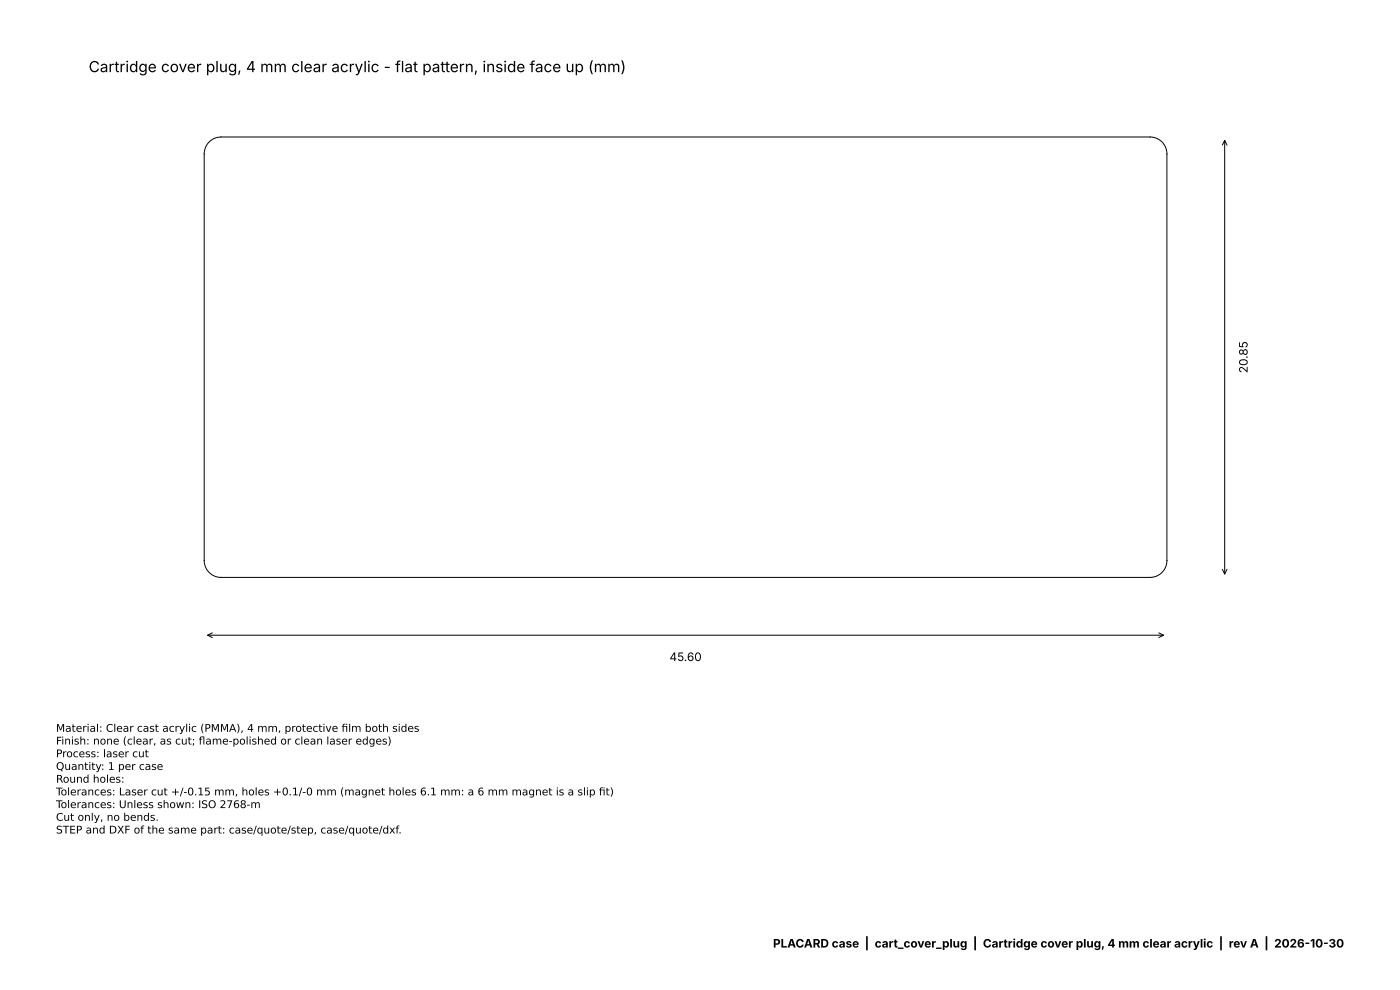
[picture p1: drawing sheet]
<svg xmlns="http://www.w3.org/2000/svg" width="420mm" height="297mm" viewBox="0 0 420 297" stroke-linecap="round" stroke-linejoin="round" font-family="sans-serif">
<defs><g id="words">
<text font-size="4.6" x="26.6" y="21.6">Cartridge cover plug, 4 mm clear acrylic - flat pattern, inside face up (mm)</text>
<g font-size="3.5">
<text x="374.4" y="111.9" transform="rotate(-90 374.4 111.9)">20.85</text>
<text x="200.9" y="198.3">45.60</text>
<text x="232" y="284.2">PLACARD case | cart_cover_plug | Cartridge cover plug, 4 mm clear acrylic | rev A | 2026-10-30</text>
</g>
<g font-size="3.2">
<text x="16.8" y="219.5">Material: Clear cast acrylic (PMMA), 4 mm, protective flm both sides</text>
<text x="102.5" y="219.5">i</text>
<text x="16.8" y="223.3">Finish: none (clear, as cut; fame-polished or clean laser edges)</text>
<text x="16.8" y="227.1">Process: laser cut</text>
<text x="59.6" y="223.3">l</text>
<text x="16.8" y="230.9">Quantity: 1 per case</text>
<text x="16.8" y="234.7">Round holes:</text>
<text x="16.8" y="238.6">Tolerances: Laser cut +/-0.15 mm, holes +0.1/-0 mm (magnet holes 6.1 mm: a 6 mm magnet is a slip ft)</text>
<text x="179.7" y="238.6">i</text>
<text x="16.8" y="242.4">Tolerances: Unless shown: ISO 2768-m</text>
<text x="16.8" y="246.2">Cut only, no bends.</text>
<text x="16.8" y="250">STEP and DXF of the same part: case/quote/step, case/quote/dxf.</text>
</g>
</g></defs>
<path d="M62.8 42.6l1.6-1.1 1.9-.4h278.8a5.1 5.1 0 0 1 5.1 5.1v121.9a5.1 5.1 0 0 1-5.1 5.1h-278.8a5.1 5.1 0 0 1-5-5.1v-121.9l.4-2zM366.8 43.5l.7-1.4 .7 1.4M367.5 42.1v130.1M366.8 170.7l.7 1.5 .7-1.5M62.3 190.5h286.8M63.7 189.8l-1.4 .7 1.4 .7M347.7 189.8l1.4 .7-1.4 .7" fill="none" stroke="#000" stroke-width=".3"/>
<use href="#words"/>
</svg>
